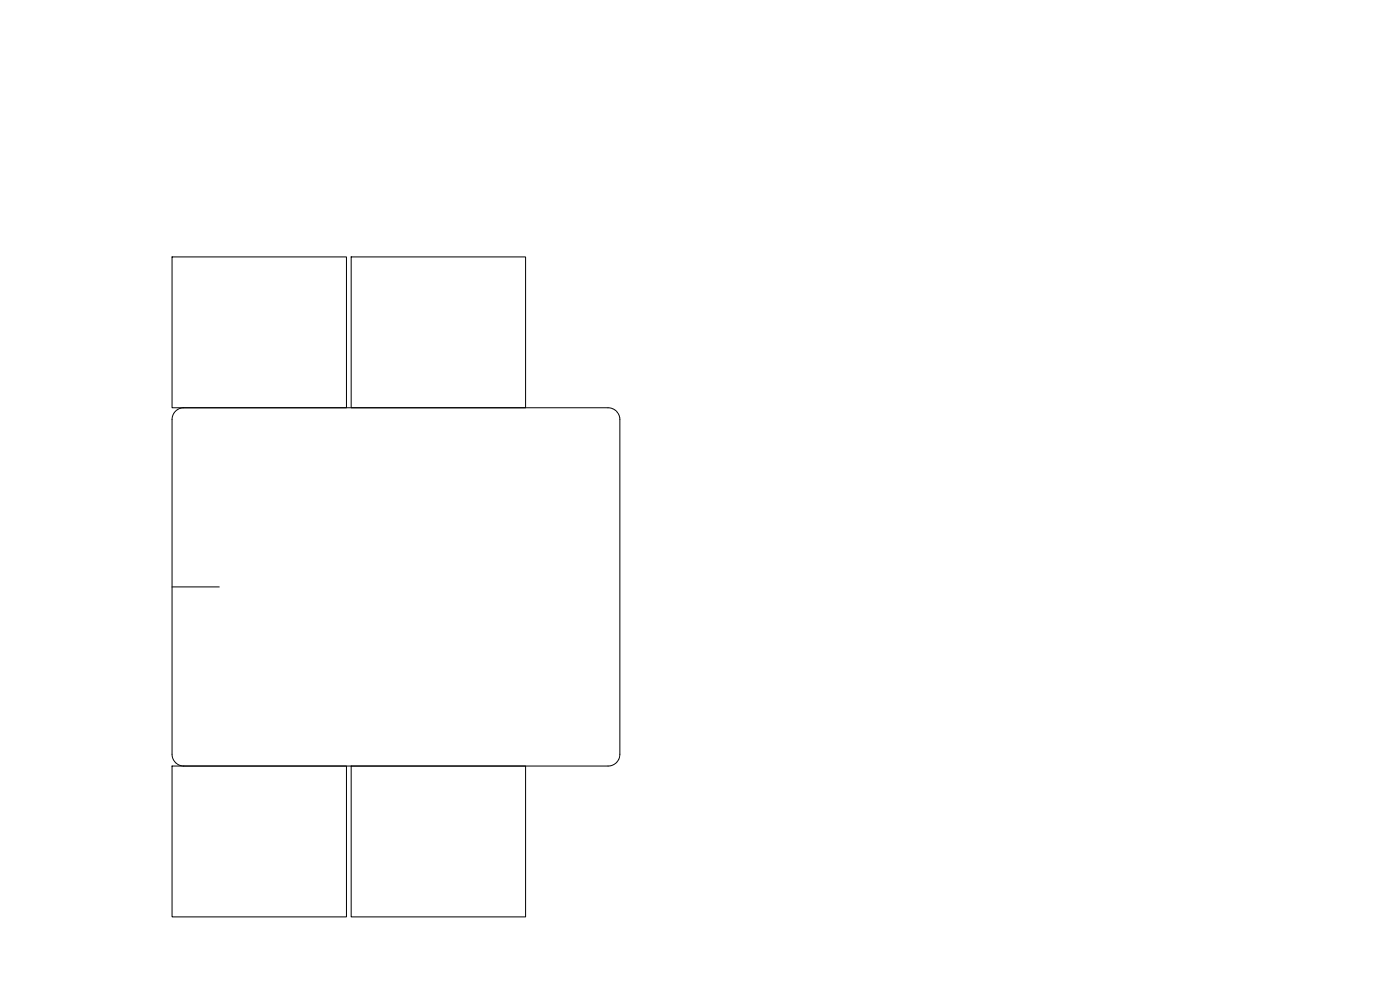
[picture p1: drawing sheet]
<svg xmlns="http://www.w3.org/2000/svg" width="297mm" height="210mm" viewBox="0 0 297 210" stroke-linecap="round" stroke-linejoin="round" font-family="sans-serif">
<path d="M36.5 54.5h37v32h-37zM74.5 54.5h37v32h-37zM37.2 87.2l.7-.5 1.1-.2h90a2.5 2.5 0 0 1 2.5 2.5v71a2.5 2.5 0 0 1-2.5 2.5h-90a2.5 2.5 0 0 1-2.5-2.5v-71l.2-.9zM36.5 124.5h10M36.5 162.5h37v32h-37zM74.5 162.5h37v32h-37z" fill="none" stroke="#000" stroke-width=".21"/>
</svg>
